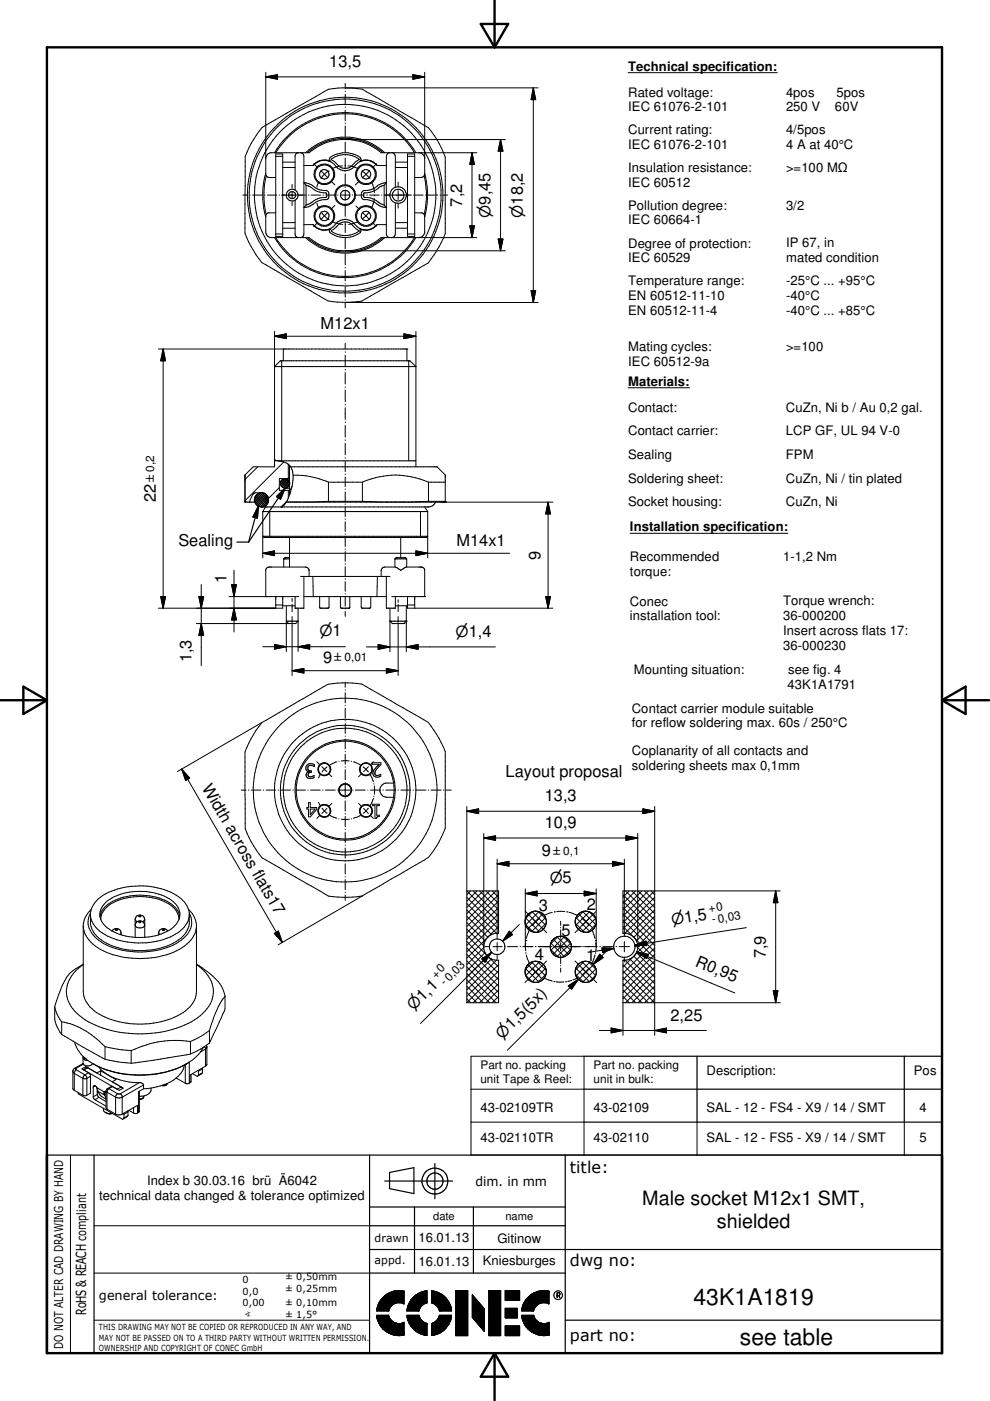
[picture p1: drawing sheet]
<svg xmlns="http://www.w3.org/2000/svg" width="210mm" height="297mm" viewBox="0 0 210 297" stroke-linecap="round" stroke-linejoin="round" font-family="sans-serif">
<defs><g id="words">
<g font-size="4.9">
<text x="147" y="276.6">43K1A1819</text>
<text x="156.9" y="285.1">see table</text>
</g>
<g font-size="4.2">
<text x="136.2" y="255.6">Male socket M12x1 SMT,</text>
<text x="152" y="260.3">shielded</text>
</g>
<g font-size="3.5">
<text x="69.8" y="14.3">13,5</text>
<text x="98" y="43.8" transform="rotate(-90 98 43.8)">7,2</text>
<text x="68" y="69.7">M12x1</text>
<text x="33" y="106.5" transform="rotate(-90 33 106.5)">22</text>
<text x="37.8" y="115.9">Sealing</text>
<text x="96.8" y="115.7">M14x1</text>
<text x="114.6" y="118.7" transform="rotate(-90 114.6 118.7)">9</text>
<text x="48" y="123.7" transform="rotate(-90 48 123.7)">1</text>
<text x="40.6" y="140.4" transform="rotate(-90 40.6 140.4)">1,3</text>
<text x="68.5" y="140.6">9</text>
<text x="42.8" y="167" transform="rotate(60 42.8 167)">Width across flats17</text>
<text x="107.2" y="164.7">Layout proposal</text>
<text x="115.5" y="169.9">13,3</text>
<text x="115.5" y="175.6">10,9</text>
<text x="114.9" y="181.5">9</text>
<text x="114.2" y="193.3">3</text>
<text x="124.4" y="192.9">2</text>
<text x="113.4" y="203.6">4</text>
<text x="119" y="198.4">5</text>
<text x="124.2" y="203.8">1</text>
<text x="162.3" y="203.2" transform="rotate(-90 162.3 203.2)">7,9</text>
<text x="147.3" y="204.7" transform="rotate(23 147.3 204.7)">R0,95</text>
<text x="142.2" y="216.4">2,25</text>
</g>
<g font-size="3.4">
<text x="120.8" y="248.7">title:</text>
<text x="120.8" y="268.4">dwg no:</text>
<text x="120.8" y="284.3">part no:</text>
</g>
<g font-size="3.3">
<text x="67.7" y="134.9">⌀1</text>
<text x="96.6" y="135">⌀1,4</text>
<text x="142.5" y="196.2" transform="rotate(-9 142.5 196.2)">⌀1,5</text>
<text x="87.7" y="214.4" transform="rotate(-45 87.7 214.4)">⌀1,1</text>
<text x="106.5" y="220.5" transform="rotate(-45 106.5 220.5)">⌀1,5(5x)</text>
</g>
<g font-size="3.2">
<text x="104" y="46.2" transform="rotate(-90 104 46.2)">⌀9,45</text>
<text x="110.9" y="46.2" transform="rotate(-90 110.9 46.2)">⌀18,2</text>
<text x="116.5" y="187.2">⌀5</text>
</g>
<text font-size="2.9" x="18.3" y="278.8" transform="rotate(-90 18.3 278.8)">RoHS &amp; REACH compliant</text>
<g font-size="2.8">
<text x="133.2" y="15">Technical specification:</text>
<text x="133.2" y="20.5">Rated voltage:</text>
<text x="133.2" y="23.6">IEC 61076-2-101</text>
<text x="166.7" y="20.5">4pos</text>
<text x="166.7" y="23.6">250 V</text>
<text x="177" y="23.6">60V</text>
<text x="177.3" y="20.5">5pos</text>
<text x="133.2" y="28.5">Current rating:</text>
<text x="166.7" y="28.5">4/5pos</text>
<text x="133.2" y="31.7">IEC 61076-2-101</text>
<text x="166.7" y="31.7">4 A at 40°C</text>
<text x="133.2" y="36.5">Insulation resistance:</text>
<text x="133.2" y="39.6">IEC 60512</text>
<text x="166.7" y="36.5">&gt;=100 MΩ</text>
<text x="133.2" y="44.5">Pollution degree:</text>
<text x="133.2" y="47.6">IEC 60664-1</text>
<text x="166.7" y="44.5">3/2</text>
<text x="133.2" y="52.5">Degree of protection:</text>
<text x="166.7" y="52.5">IP 67, in</text>
<text x="133.2" y="55.6">IEC 60529</text>
<text x="166.7" y="55.6">mated condition</text>
<text x="133.2" y="60.5">Temperature range:</text>
<text x="133.2" y="63.6">EN 60512-11-10</text>
<text x="166.7" y="60.5">-25°C ... +95°C</text>
<text x="166.7" y="63.6">-40°C</text>
<text x="133.2" y="66.8">EN 60512-11-4</text>
<text x="166.7" y="66.8">-40°C ... +85°C</text>
<text x="133.2" y="74.5">Mating cycles:</text>
<text x="133.2" y="77.6">IEC 60512-9a</text>
<text x="166.7" y="74.5">&gt;=100</text>
<text x="133.2" y="81.8">Materials:</text>
<text x="133.2" y="87.3">Contact:</text>
<text x="166.6" y="87.3">CuZn, Ni b / Au 0,2 gal.</text>
<text x="133.2" y="92.3">Contact carrier:</text>
<text x="166.6" y="92.3">LCP GF, UL 94 V-0</text>
<text x="133.2" y="97.3">Sealing</text>
<text x="166.6" y="97.3">FPM</text>
<text x="133.2" y="102.3">Soldering sheet:</text>
<text x="133.2" y="107.3">Socket housing:</text>
<text x="166.6" y="107.3">CuZn, Ni</text>
<text x="166.6" y="102.3">CuZn, Ni / tin plated</text>
<text x="133.6" y="112.6">Installation specification:</text>
<text x="133.6" y="118.9">Recommended</text>
<text x="166" y="118.9">1-1,2 Nm</text>
<text x="133.6" y="122.1">torque:</text>
<text x="133.6" y="128.4">Conec</text>
<text x="133.6" y="131.5">installation tool:</text>
<text x="166" y="128.4">Torque wrench:</text>
<text x="166" y="131.5">36-000200</text>
<text x="166" y="134.6">Insert across flats 17:</text>
<text x="166" y="137.8">36-000230</text>
<text x="134.4" y="142.9">Mounting situation:</text>
<text x="167.1" y="142.9">see fig. 4</text>
<text x="167" y="146.1">43K1A1791</text>
<text x="133.9" y="151.1">Contact carrier module suitable</text>
<text x="133.9" y="154.2">for reflow soldering max. 60s / 250°C</text>
<text x="134" y="160">Coplanarity of all contacts and</text>
<text x="134" y="163.2">soldering sheets max 0,1mm</text>
<text x="149.8" y="228">Description:</text>
<text x="193.8" y="228">Pos</text>
<text x="101.9" y="235.8">43-02109TR</text>
<text x="125.9" y="235.8">43-02109</text>
<text x="149.8" y="235.8">SAL - 12 - FS4 - X9 / 14 / SMT</text>
<text x="194.9" y="235.8">4</text>
<text x="101.9" y="242.1">43-02110TR</text>
<text x="125.9" y="242.1">43-02110</text>
<text x="149.8" y="242.1">SAL - 12 - FS5 - X9 / 14 / SMT</text>
<text x="194.9" y="242.1">5</text>
<text x="31.2" y="251.3">Index b 30.03.16 brü Ä6042</text>
<text x="21" y="254.5">technical data changed &amp; tolerance optimized</text>
<text x="88.7" y="263.4">16.01.13</text>
<text x="105.5" y="263.4">Gitinow</text>
<text x="88.7" y="268.4">16.01.13</text>
<text x="102.4" y="268.1">Kniesburges</text>
</g>
<g font-size="2.7">
<text x="100.8" y="251.5">dim. in mm</text>
<text x="21" y="275.7">general tolerance:</text>
</g>
<text font-size="2.6" x="13.4" y="286" transform="rotate(-90 13.4 286)">DO NOT ALTER CAD DRAWING BY HAND</text>
<g font-size="2.5">
<text x="150.4" y="193.4" transform="rotate(-9 150.4 193.4)">+0</text>
<text x="151.1" y="195.7" transform="rotate(-9 151.1 195.7)">- 0,03</text>
<text x="92.4" y="207.5" transform="rotate(-45 92.4 207.5)">+0</text>
<text x="94.3" y="209" transform="rotate(-45 94.3 209)">- 0,03</text>
<text x="101.9" y="226.7">Part no. packing</text>
<text x="125.9" y="226.7">Part no. packing</text>
<text x="101.9" y="229.6">unit Tape &amp; Reel:</text>
<text x="125.9" y="229.6">unit in bulk:</text>
</g>
<g font-size="2.4">
<text x="32.7" y="102.2" transform="rotate(-90 32.7 102.2)">±0,2</text>
<text x="70.9" y="140.3">±0,01</text>
<text x="117.3" y="181.2">±0,1</text>
<text x="91.9" y="258.6">date</text>
<text x="107.1" y="258.6">name</text>
</g>
<g font-size="2.3">
<text x="79.4" y="263.3">drawn</text>
<text x="79.4" y="268.1">appd.</text>
</g>
<text font-size="2.1" x="51.7" y="279.3">∢</text>
<g font-size="2">
<text x="51.4" y="272">0</text>
<text x="51.4" y="274.5">0,0</text>
<text x="60.5" y="271.5">± 0,50mm</text>
<text x="60.5" y="274">± 0,25mm</text>
<text x="51.4" y="277">0,00</text>
<text x="60.5" y="276.9">± 0,10mm</text>
<text x="60.5" y="279.5">± 1,5°</text>
</g>
<g font-size="1.8">
<text x="21" y="282.1">THIS DRAWING MAY NOT BE COPIED OR REPRODUCED IN ANY WAY, AND</text>
<text x="21" y="284.2">MAY NOT BE PASSED ON TO A THIRD PARTY WITHOUT WRITTEN PERMISSION.</text>
<text x="21" y="286.4">OWNERSHIP AND COPYRIGHT OF CONEC GmbH</text>
</g>
<text font-size="1.7" x="117.9" y="275.2">R</text>
</g></defs>
<g fill="none" stroke="#000" stroke-width=".21">
<path d="M56.3 16.3l2.5-.5v1zM56.3 15.3l.1 22M56.3 16.3h33.7M73.2 17.7v1.1M73.2 19.3v.1M73.2 20v2.1M73.3 18.6h40.8M87.5 15.8l2.5 .5-2.5 .5zM90 15.3v21.8l-.5 .5h-1.6M113.1 18.6l.5 2.5h-1zM113.1 18.6v45.5M133.2 15.4h31.6"/>
<path d="M55.6 27l12.2-7a5.2 5.2 0 0 1 3.9-1.3h3.1l2 .2 12.2 7.1a5.2 5.2 0 0 1 3.1 2.7l1 1.8 1.3 2.8v16.2l-1.3 2.8-2.3 3.5-14.1 8-4.1 .3a7.6 7.6 0 0 1-4.9-1.4l-12.2-7-2.3-3.5-1.3-2.8 .1-16.2 1.3-2.8zM56.3 36.7a16.6 16.6 0 0 0 0 9.3M56.4 37.3a18.1 18.1 0 0 0 0 8.2M56.4 37.3l.7 .3h1.4M58.2 32.4a17.4 17.4 0 0 1 30 0M58.5 32.6h1.4v17.5h-1.4zM58.5 33.1h1.4M58.5 32.4a17.2 17.2 0 0 1 29.4 0M59.9 34.4h2.7M59.9 35.5h2.7M61.9 39.1v.8M63.1 32.4l-.5 .5v7.4"/>
<path d="M63.9 32.4l.4 .4 .1 .3v16.7a.67 .67 0 0 1-.7 .6M64.4 35.1h2a2.98 2.98 0 0 1 4.7 .1 2.65 2.65 0 0 0 4.4-.4 2.98 2.98 0 0 1 4.4 .3h2M64.8 32.4a12.3 12.3 0 0 1 16.8 0M64.9 39.3l-.5-.6a4.8 4.8 0 0 1 2.9 1.3l1.2 .4h.7l.5 .4a1.58 1.58 0 0 1-.1 1.4l-.3 .1a5.2 5.2 0 0 0-3.5 1.3l-1.4 .4 .5-.5M64.9 39.3l.6 .2a6.2 6.2 0 0 0 3.6 1.4l.2 .1v.7l-.2 .2a5.9 5.9 0 0 0-3.5 1.3l-.7 .3M64.9 39.3v4.2M65.2 32.4a12.1 12.1 0 0 1 16 0M66.3 35.1a3.1 3.1 0 0 1 3.8-.9l-.3-.2v-.3a4.6 4.6 0 0 1 5-1.1l.6 .2a1.33 1.33 0 0 1 1.1 1l-.2 .4a3.2 3.2 0 0 1 3.7 .9M66.5 34.7l.8 .7M67.6 38.7h.1M67.6 38.7l-.4 1M68 36.2l1.5 1.5"/>
<path d="M68.1 37.8h.1M69.6 36.3h.1M69.6 36.3l-1.5 1.5M70.3 33.7a4.9 4.9 0 0 1 5.9 .1l-1.1 .8a2.27 2.27 0 0 1-3.9 0l-.9-.7zM70.3 38.5l.7 .7M72.6 35.2l-1.1 .1-1 .4M73.2 35.1h.1M73.2 22.7v.1M73.2 23.4v2.2M73.2 26.1v.1M73.2 26.7v2.3M73.2 29.5v.1"/>
<path d="M73.2 30.1v2.2M73.2 32.9h.1M73.2 33.5v2.2M73.2 36.2v.1M73.2 36.9v2.2M73.2 39.6v.2M73.8 35.2l1.1 .1 1 .4M74 29.6a11.7 11.7 0 0 1 6.8 2.8h20.3M76.1 38.5l-.7 .7M76.8 36.3h.1M76.8 36.3l.4 .3 1.1 1.2M78.3 37.8h.1"/>
<path d="M78.4 36.2l-1.6 1.5M78.8 38.7h.1M78.8 38.7l.2 .5 .4 1.6M79.8 34.7l-.7 .7M81.4 39.3l.5-.6a5.2 5.2 0 0 0-2.8 1.3l-1.2 .4h-.7l-.4 .2-.2 .3v.9l.4 .5a5.2 5.2 0 0 1 3.6 1.3l1.3 .4-.5-.5M81.4 39.3l-.5 .2a6.2 6.2 0 0 1-3.1 1.4l-.7 .1v.7l.2 .2a5.2 5.2 0 0 1 3.5 1.3l.6 .3M81.4 39.3v4.2M82.5 32.4l-.4 .2-.2 .5v16.5a.73 .73 0 0 0 .8 .8M83.2 32.4l.4 .2 .2 .5v6.7M83.8 34.4h2.6M83.8 35.5h2.6M84.4 38.6v.9"/>
<path d="M86.4 32.6h1.5v17.5h-1.5zM86.4 33.1h1.5M89 32.4l.5 .2 .5 .8M89.9 37.3a16.6 16.6 0 0 1 0 8.2M90 36.7a17.2 17.2 0 0 1 0 9.3M100.1 32.4l.5 2.5h-1zM100.1 32.4v18M106.1 29.6l.5 2.4h-1zM106.1 29.6v23.6M107.1 29.6h-34.8a11.7 11.7 0 0 0-6.8 2.8h-8.2l-.6 .4-.4 .6M51.5 41.4h1M53 41.4h.1"/>
<path d="M53.6 41.4h2M56 41.4h.2M56.7 41.4h2M58.2 50.4a17.5 17.5 0 0 0 30 0M58.5 49.6h1.4M58.5 50.4a17.3 17.3 0 0 0 29.4 0M58.5 45.1h-1.6l-.6 .6v3.7l.6 .8 .7 .2h7.9a11.8 11.8 0 0 0 15.3 0h20.3M59.2 41.4h.1M59.7 41.4h3M59.9 48.4h2.7M59.9 47.2h2.7M61.9 40.6v1.5"/>
<path d="M61.9 42.8v.8M62.5 40.3a1.24 1.24 0 0 0-1.8 1.1 1.24 1.24 0 0 0 1.8 1.1M62.5 40.3a1.23 1.23 0 0 1 .7 1.1 1.23 1.23 0 0 1-.7 1.1M62.6 42.5v7.3l.3 .5 .4 .1M62.9 41.4h2M64.4 47.6h2a2.92 2.92 0 0 0 4.7-.1 2.65 2.65 0 0 1 4.4 .4 2.9 2.9 0 0 0 4.4-.3h2M64.8 50.4a12.3 12.3 0 0 0 16.8 0M65.2 50.4a12.1 12.1 0 0 0 16 0M65.4 41.4h.1M66 41.4h2M66.3 47.6a3.1 3.1 0 0 0 3.8 .9l-.3 .4a3.2 3.2 0 0 0 2.8 1.4 5.2 5.2 0 0 0 3.9-1v-.4l-.2-.4a3 3 0 0 0 3.7-.9M67.2 43.1l.4 1"/>
<path d="M67.3 47.3l-.8 .7M67.6 44.1h.1M68.1 45l1.5 1.5M68.5 41.4h.1M69.1 41.4h2M69.5 45l-1.5 1.5M69.6 46.5h.1M70.2 48.9l1-.7a2.14 2.14 0 0 1 3.6-.3l1.4 1a4.8 4.8 0 0 1-6 0zM70.5 47l.5 .2 1.6 .4M71 43.6l-.7 .7M71.6 41.4h.1M72.2 41.4h2"/>
<path d="M73.2 40.3v2.2M73.2 43.1h.1M73.2 43.7v2.2M73.2 46.4v.1M73.2 47.1v2.2M73.2 49.9v.1M73.2 50.5v2.2M73.2 53.3v.1M73.2 53.9v2.2M73.2 56.7v.1M73.2 57.4v2.2M73.2 47.6h.1"/>
<path d="M73.3 53.2h33.8M74.7 41.4h.1M75.3 41.4h2M75.5 43.7l.7 .7M76 46.9l-2.1 .7M76.9 45.1l.7 .7M77.6 45.8l.7 .7M77.6 45.8l-.8 .6M77.8 41.4h.1M78.2 45l-.6 .8M78.4 41.4h2M79 47.2l.7 .7"/>
<path d="M79.4 42.1l-.7 2.1M79.4 41.4v.1M80.9 41.4h.1M81.5 41.4h5.7M83.8 43v6.6l-.2 .6-.5 .2M83.8 48.4h2.6M83.8 47.2h2.6M84.4 40.4v1.9M84.4 43.2v.9M86.4 49.6h1.5M87.7 41.4h2M87.9 45.1h1.6l.5 .6v3.9a1.23 1.23 0 0 1-1.2 .8"/>
<path d="M90.2 41.4h.1M90.8 41.4h2M93.3 41.4h.1M93.9 41.4h1M99.6 47.9h1l-.5 2.5zM105.6 50.7h1l-.5 2.5zM33.6 74h52.7M34.6 74l.5 2.5h-1zM34.6 74v54.9M58.2 71.3l2.5-.5v1zM58.2 77.7h.1M58.2 70.3v28.7h-4.5l-1.8 1.7v5.7"/>
<path d="M58.2 71.3h30M59.4 76.5h27.5l1.3 1.2h-30zM59.7 76.5v21.2M60.1 74v2.5M73.2 60.1v.1M73.2 60.7v2.3M73.2 63.5v.1M73.2 64.2v1.1M73.2 72.8v1.2M73.2 74.6v.1M73.2 75.3v2.4M73.2 78.3v.1"/>
<path d="M73.2 79v2.4M73.3 64.1h40.8M85.6 70.8l2.6 .5-2.6 .5zM86.3 74h.1M86.3 74v2.5M86.7 76.5v21.2M88.2 70.3v28.7M112.6 61.6h1l-.5 2.5zM54.7 99l-2.8 2.6M58.2 97.6h.1M58.2 97.6l1.8 .3 1.1 .5M58.2 97.7h.3"/>
<path d="M58.8 97.7h29.4M60.2 98l-8.3 8.2M61.1 98.4v3.1M61.1 98.4l.5 .6M61.4 98.7v6.2M61.6 99h31.1l1.7 1.7v5.7M61.6 99l.5 .9v.9M73.2 82v.1M73.2 82.7v2.4M73.2 85.7v.2M73.2 86.4v2.5M73.2 89.5v.1"/>
<path d="M73.2 90.2v2.5M73.2 93.3v.1M73.2 94v2.4M73.2 97v.2M73.2 97.7v2.3M133.2 82.2h13M51.9 106.3h.1M51.9 106.4h.1M51.9 106.4l2.1 .1M53.9 106.1l1.4 1.4M54 105.7l1.8 1.7M54.1 105.3l2 2"/>
<path d="M54.1 106.7l.2 .2M54.2 106.8l.5 .4M54.3 105.1l2 2.1M54.5 104.8l2.1 2.1M54.7 104.6l-.5 .6a1.48 1.48 0 0 0-.1 1.5M54.8 104.6l2 2.1M54.9 104.6l-.8 .8M55.1 104.5l1.8 1.8M55.3 104.5l-.6 .1M55.4 104.5l-1.5 1.5M55.5 107.5h.1M55.5 104.5l1.4 1.5"/>
<path d="M55.6 104.5l.4 .1M55.7 117.3l2.5-.5v1zM55.7 108.5h.1M55.7 113.7h.1M55.7 108.5v9.8M55.7 108.5h35M55.7 113.7h35l-.3 .3h-34.4M55.7 113.7l.3 .3M55.7 117.3h52.3M55.8 104.5h-1.6l-.4 .1-1 1.9M55.8 104.5l.6 .3M55.8 104.5l-1.8 1.8"/>
<path d="M56 114h.1M56 104.6h.2M56 104.6l.8 .8M56.1 104.6l-2 2.1M56.2 104.7l.2 .4v2.1l-.7 1.3M56.4 104.8a1.5 1.5 0 0 1 .5 1.5 1.5 1.5 0 0 1-1.1 1.1M56.4 104.8l-2.1 2.1M56.6 105.1l-2.1 2.1M56.7 106.8l-.4 .4M56.8 105.3l-2 2M56.9 106.1l-1.3 1.4 .2-.1M57.2 108.5v5.2"/>
<path d="M59.2 103.4l-4 4M59.5 102.7l.2 .5 .8 .3M59.5 102.2l.7-.7 1.2 1.3M59.5 102.6l.8 .9M59.5 102.2l1.2 1.2M59.6 101.9l-.1 .8M59.6 107.5h.1M59.6 101.9l1.4 1.4M59.9 101.7l1.4 1.4M60.2 118.5h.1M60.2 118.5v1.7M60.2 118.5h1.2"/>
<path d="M60.4 118.2h.1M60.4 118.2h1M60.4 118.2l-.2 .3M60.5 103.5h.9M60.6 101.5l.8 .9M60.7 101.5l-.6 .1-.5 .3M60.7 101.5l.5 .3 .1 .3M60.7 101.5l-1.2 1.2M60.7 106.3l-1.1 1.2M61 101.6l-1.4 1.4M61.1 101.5h.1M61.1 104v1.6"/>
<path d="M61.1 105.6l-.4 .8 8.9-.1M61.2 101.9l-1.4 1.4M61.3 102.1a.97 .97 0 0 1-.8 1.4M61.3 102.1l-1.2 1.3M61.4 101.5h-2.2v2.5h2.2M61.4 114v6.2M61.4 102.5l-.9 1M61.9 103.2l-.5 .9M62.1 100.8l-.1 1.9-.4 1.9-.5 1M62.1 100.8a17.7 17.7 0 0 1 7.5 1.4M69.6 102.2h7.2M69.6 102.2v4.1"/>
<path d="M69.6 106.3h7.2M73.2 100.5v.1M73.2 101.1v2.1M73.2 103.7v.1M73.2 104.3v2M73.2 106.8v.1M73.2 107.4v2.1M73.2 110v.1M73.2 110.6v2.1M73.2 113.2v.1M73.2 113.8v2.1M73.2 116.4v.1"/>
<path d="M73.2 117v2M73.2 119.5v.1M76.8 102.2a16.9 16.9 0 0 1 14 0M76.8 102.2v4.1M76.8 106.3l3.6 .1 10.4-.1M83.7 118.5h.1M83.7 118.5v1.7M83.7 118.5h2.5M84 118.2h.1M84 118.2h2l.2 .3M84 118.2l-.3 .3M85 114v4.2"/>
<path d="M86.2 118.5v1.7M88.2 116.8l2.5 .5-2.5 .5zM89.2 108.5v5.2M90 107.5l.7 1M90.7 108.5v9.8M90.8 102.2h3.6M90.8 102.2v4.1M90.8 106.3h3.6M92.3 106.5l-.6 .8-.8 .2h-35.6l-.6-.2-.4-.4M93.9 106.5h.1M94.4 106.3h.1M94.4 106.4h.1"/>
<path d="M94.4 106.4l-.5 .1M116.2 106.5l.5 2.5h-1zM116.2 106.5v22.4M117.2 106.5h-56.5l-.3 .4-.7 .6M133.6 113.1h33.4M34.1 126.5h1l-.5 2.4zM41.7 132.2h21l.5-.5h-2.5l.5 .5M42.2 126.5h1l-.5 2.4zM42.7 132.2l.5 2.5h-1zM42.7 124v17.1M48.6 126.5h14.7M49.1 124h1l-.5 2.5z"/>
<path d="M49.6 128.9l.5 2.5h-1zM49.6 120.9v13.1M55.7 137.1h17.5M56.3 126.5h.1M58.2 136.7l2.5 .4-2.5 .5zM58.5 126.5h.1M58.5 126.5v2.4M58.5 128.3h1.4M59.9 126.5h.1M59.9 126.5v2.4h-26.3M59.9 128.4h2.7M60.7 128.4v9.7"/>
<path d="M61.9 126.9v.6M61.9 128.1v1.6M61.9 130.7v1.4M61.9 132.4v10.8M62.6 128.9h.1M62.6 126.5v2.4M63.2 137.1l2.5-.4v.9zM63.2 128.9v9.2M63.7 122.2h19M64.4 122.2v6.7h-1.8M64.4 126.5h17.5M65.5 122.2v-1.4l-.3-.4-.3-.2h-7.8a.68 .68 0 0 0-.8 .6v5.7"/>
<path d="M66.3 122.2l.1 4.3M67.8 126.5v2.3l.1 .1h1.8l.1-2.4M68 128.9h.1M72.2 126.5v2.2l.1 .2h1.8l.1-2.4M73.2 120.1v2.1M73.2 122.7v.1M73.2 123.3v2M73.2 125.9h.1M73.2 126.5v2M73.2 129v.1M73.2 129.6v1.1M73.9 128.9h.1"/>
<path d="M76.6 126.5v2.2l.2 .2h1.7l.1-2.4M77.7 137.2h27.3M80 122.2l-.1 4.3M80.2 136.7l2.5 .5-2.5 .5zM81.9 122.2v6.7h1.9v-2.4M82.7 131.7h.1M82.7 128.9v9.3M82.7 131.7h3.4M82.7 131.7l.5 .5M83.1 126.5h6.9M83.2 132.2h.1M83.2 132.2h2.4"/>
<path d="M83.8 128.4h2.6M84.4 127.2v.5M84.4 128.2v1.5M84.4 130.7v1.2M84.4 132v11.2M85.6 132.2h.1M86.1 137.2l2.5-.5v1zM86.1 131.7h.1M86.1 128.4v9.8M86.1 131.7l-.5 .5M86.4 126.5h.1M86.4 126.5v2.4h30.8"/>
<path d="M86.4 128.3h1.5M87.9 126.5h.1M87.9 126.5v2.4M89.3 120.2h.1M89.3 120.2l.4 .1 .3 .5v5.7M89.3 120.2h-3.2l-1.1 .7-1.2-.7h-2.3l-.6 .4-.1 1.6M90 126.5h.1M115.7 126.5h1l-.5 2.4zM55.5 153.2l-2.3 3.4-1.3 2.8 .1 16.3 1.3 2.8 2.3 3.4 14 8.1 4.1 .2 3.1-.3M55.5 153.2l14.1-8.1 2-.3h3.1l2 .2 12.2 7.1 1.9 1.1 1.2 1.6a20.4 20.4 0 0 1 2.4 4.5v16.3l-1.8 3.7-1.8 2.5-14 8.1M55.5 153.2l-17.9 10.4M61.9 142.2l2.5-.5v1z"/>
<path d="M61.9 142.2h22.5M73.2 144.7v1M73.2 146.3h.1M73.2 146.9v2.1M73.2 149.5v.1M73.2 150.2v2.1M73.2 152.8v.1M73.2 153.4v2.1M73.2 156v.1M73.2 156.7v2.1M73.2 159.3v.1M73.2 159.9v2.2"/>
<path d="M81.9 141.7l2.5 .5-2.5 .5zM38.5 163.1l1.7 1.9-.8 .5zM38.5 163.1l21.4 36.7M51.1 167.5h1.1M52.7 167.5h.1M53.3 167.5h2M55.8 167.5h.1M56.4 167.5h2.1M59 167.5h.1M59.6 167.5h2M62.1 167.5h.1M62.7 167.5h2.1"/>
<path d="M65.1 162.2l.5-.3 1.1 .2v.4l-1-.2-.4 .3v.6l.7 .2v.3a.53 .53 0 0 0-.7 .7 .53 .53 0 0 0 1 .2l.3-.2v.4a1.01 1.01 0 0 1-1.1 .3 1.01 1.01 0 0 1-.6-.9l.3-.4 .3-.2a.81 .81 0 0 1-.7-.6 .81 .81 0 0 1 .3-.8zM65.3 167.5h.1M65.4 170.2h.4v1h1.3v.4l-1.3 1.6h-.4v-1.7h-.3v-.3h.3zM65.5 163.6h.1M65.8 171.5h1l-1 1.2zM65.9 167.5h2M67.2 161.5l.5 .6M67.5 170.1l.3 .6M67.7 173l-.5 .5M67.8 164.3l-.3 .6M68.2 162.6l1.1 1M68.3 171.4l.5 .6"/>
<path d="M68.4 167.5h.1M68.8 172l-.6 .5M68.8 172l.5 .4M69 167.5h2.1M69.3 171.4l-.5 .6M69.3 162.6l-1 1.1M69.8 164.2l.6 .5M69.9 172.8l1.5 .7M70.4 170.3l-.6 .6M71.4 161.5l-1.5 .7M71.6 167.5h.1M71.8 161.4h.1"/>
<path d="M71.8 173.6h.1M72.1 167.5h2.2M72.3 161.3h1.7M72.3 173.7h1.7M73.2 162.6v.1M73.2 163.2v2.1M73.2 165.9h.1M73.2 166.5v2.1M73.2 169.2h.1M73.2 169.8v2.2M73.2 172.5v.1M73.2 173.1v2.2"/>
<path d="M73.2 175.8v.1M73.2 176.4v2.2M73.2 179.2h.1M73.2 179.8v2.1M74.5 161.4h.1M74.5 173.6h.1M74.8 167.5h.1M74.9 161.5l1.5 .7M75.4 167.5h2M76 170.3l.5 .6M76.4 172.8l-1.5 .7M76.5 164.2l-.5 .5"/>
<path d="M77 162.6l.6 .5M77.1 171.4l.5 .6M77.6 172l.5 .5M77.6 163.1l-.5 .5M77.6 163.1l.5 .6M77.6 172l-.6 .4M78 167.5h.1M78.1 162.6l-.5 .5M78.1 171.4l-.5 .6M78.5 164.3l.7 1.4M78.6 167.5h2M78.7 173l.5 .5"/>
<path d="M78.9 161.7h1.9v.4a2.51 2.51 0 0 0-1.3 1.9 .7 .7 0 0 0 1.2 .2v.4a1 1 0 0 1-1.4-.1 1 1 0 0 1 .1-1.4l1-1h-1.5zM79 170.5h1.4v.3h-.5v2h.5v.3h-.3l-.3 .4h-.3v-2.7h-.5zM79.2 161.5l-.5 .6M79.2 169.3l-.7 1.4M79.2 166.2h.1M79.3 168.8l-.1 .1M79.4 166.7v1.7M81.2 167.5h.1M81.8 167.5h2.1M83.4 166h-1.7a1.52 1.52 0 0 0-1.2 1.7 1.52 1.52 0 0 0 1.5 1.3h1.4M84.4 167.5h.1M85 167.5h2.1"/>
<path d="M87.6 167.5h.1M88.2 167.5h2.1M90.8 167.5h.1M91.4 167.5h2.1M94 167.5h.1M94.6 167.5h1.1M99 172l2.5-.5v1zM99 171v41.6M99 172h39.8M102.6 177.7l2.5-.5v1zM102.6 176.7v24.3l.3 1.1 .5 .7M102.6 177.7h32.6"/>
<path d="M132.7 177.2l2.5 .5-2.5 .5zM135.2 176.7v22.6M136.3 171.5l2.5 .5-2.5 .5zM138.8 171v48.5M17.7 196.5a6.4 6.4 0 0 0 3.6 4.8 18.9 18.9 0 0 0 16.7 0 6.4 6.4 0 0 0 3.7-4.8M19.2 194.1a6.1 6.1 0 0 0 4.3 4.7 16.2 16.2 0 0 0 14.3-1.1l1.2-1.1a4.4 4.4 0 0 0 1.1-2.2M19.2 193.6a4.1 4.1 0 0 0 1.2 5.4 15.1 15.1 0 0 0 10.5 2.8 11.8 11.8 0 0 0 9.1-4.1 3.8 3.8 0 0 0 .1-4.1M19.3 192.8l-1.3 1.8-.3 1.4v14.2a6.6 6.6 0 0 0 4.6 5.4 18.7 18.7 0 0 0 16.6-.9 5.6 5.6 0 0 0 2.8-4.5l-.1-14.6a5 5 0 0 0-1.6-2.8M20.8 190.6a15.5 15.5 0 0 1 14-2 7.2 7.2 0 0 1 5.2 4.4l.1 3a6.6 6.6 0 0 1-4.5 4.5 17 17 0 0 1-13.6-.9 5.6 5.6 0 0 1-2.8-3.6v-2.4l.2-.9 .4-.9zM21.2 194.3a5 5 0 0 1 3.8-3.7 13.1 13.1 0 0 1 11.4 1.1l1.3 1.4 .4 1.2M21.4 194.9a4.7 4.7 0 0 1 3.7-4 12.9 12.9 0 0 1 11.1 1l.4 .4a3.6 3.6 0 0 1 1.4 2.6M23.7 197.4l.1-.1a1.02 1.02 0 0 1 1.3-.3 1.02 1.02 0 0 1 .6 1.2"/>
<path d="M24.5 197.1l.2-.1 .1 .1-.2 .2zM24.8 197.1h.1M25.7 197.9l-.2 .2M28.7 196a.98 .98 0 0 1 1.1-.8 .98 .98 0 0 1 .8 1.2 1.24 1.24 0 0 1-1.9-.1v-.1M28.7 194.9l.4 .5M29.5 195.5l.2-.1 .1 .2zM29.5 194.2h.3v.1l-.3 .1zM30.7 194.9a1.04 1.04 0 0 0-1-.9 1.04 1.04 0 0 0-1 .8v4M30.7 194.9v3.9M30.7 194.9l-.5 .5M33.7 197.9l.1 .2M35.6 197.4a1.04 1.04 0 0 0-1.1-.5 1.04 1.04 0 0 0-.8 .8v.5"/>
<path d="M38.1 194.3a3.9 3.9 0 0 0-2.7-4 12.9 12.9 0 0 0-12.6 .7 3.4 3.4 0 0 0 .4 6 10.3 10.3 0 0 0 5.5 1.8M38.1 194.3a5.2 5.2 0 0 1-3.9 3.7 13.2 13.2 0 0 1-5.5 .8M58.2 197.9l.8-.5 .9 2.4zM73.2 182.5v.1M73.2 183.1v2.2M73.2 185.8v.1M73.2 186.5v2.1M73.2 189.2v.1M73.2 189.8v1.1M76.8 189.9l-17.8 10.4M99 198.3l6.7 6.7M99 192.9l5.2 5.3"/>
<path d="M99 199.6l6.7 6.8M99 197l3.6 3.6M99 195.6l3.9 3.9M99 194.3l4.5 4.5M99 191.6l6.3 6.3M99 190.2l6.7 6.8M99.8 188.9l-.8 .8M100.3 188.9l5.4 5.4M101.1 188.9l-2.1 2.2M101.7 188.9l4 4M102.4 188.9l-3.4 3.5M103 188.9l2.7 2.7"/>
<path d="M103.8 188.9l-4.8 4.8M104.4 188.9l1.3 1.3M105.2 188.9l-6.2 6.2M105.4 183.1l2.5-.5v1zM105.4 182.2v16.8M105.4 199.9v1.7M105.4 183.1h27M105.7 195.6l-6.7-6.7h6.7v9a2.78 2.78 0 0 0-3.1 2.6M105.7 197.8l-.1 .1M105.7 196.4l-6.7 6.8M105.7 195.1l-6.7 6.7M105.7 193.7l-6.7 6.7"/>
<path d="M105.7 192.4l-6.7 6.7M105.7 191.1l-6.7 6.7M105.7 189.7l-6.7 6.7M108 197.4l.7 .8-2.1 1.4zM110.1 196l-3.5 3.6M111.3 193.1l4.6 4.6M111.4 189.4l2.5-.5v1zM111.4 196l1.7 1.6M111.4 188.5v4.6M111.4 193.4v7.4M111.4 189.4h15M111.5 194.7l1.4-1.4 2.8 2.9"/>
<path d="M111.5 199.9v1.7M111.5 199.4h.1M111.5 194.7l2.8 2.8M112.3 197.1l-.7 1.9M112.8 194.6l1.5 1.6M114.1 193.3l1.7 1.6M114.3 193.3l-2.8 2.8M114.4 194.7l-1.5 1.6M115.1 193.8l-3.2 3.1M115.7 194.6l-3 2.9M115.8 195.7l-1.9 1.9M116.8 200l2.8 2.8"/>
<path d="M117.1 193.5l-1.8 .6M117.3 199.1l3.2 3.2M117.6 193.3h.1M118 193.3h1.8M118.1 198.6a2.28 2.28 0 0 1 2.3 .5 2.28 2.28 0 0 1 .6 2.4M118.1 198.6a2.37 2.37 0 0 0-1.4 1.6M118.1 198.6l2.9 2.9M118.4 198.5l-1.7 1.7M118.9 195.3v.9M118.9 196.6v.1M118.9 197.1v1.8M118.9 199.3v.1"/>
<path d="M118.9 199.9v1.7M119.4 198.5l1.7 1.7M119.6 198.6l-2.8 2.9M120.2 193.3h.1M120.5 199.1l-3.2 3.2M120.6 193.5l1.9 .6M121 200l-2.9 2.8M122 195.7l1.9 1.9M122.1 194.6l3 2.9M122.7 193.8l3.2 3.1M123.4 194.7l.8 .8M123.6 193.3l2.8 2.8"/>
<path d="M123.7 193.3l-1.7 1.6M123.9 188.9l2.5 .5-2.5 .5zM124.2 195.5l.7 .8M124.9 193.3l1.4 1.4-2.9 2.8M125 193.3l-2.9 2.9M125 194.6l-.8 .9M125.5 197.1l.7 1.9M126.3 199.4h.1M126.3 199.9v1.7M126.4 196l-1.7 1.6M126.4 188.5v4.6M126.4 193.4v7.4"/>
<path d="M126.5 193.1l-4.6 4.6M129.9 182.6l2.5 .5-2.5 .5zM132.1 197.8l.1 .1M132.1 196.4l6.7 6.8M132.1 195.1l6.7 6.7M132.1 193.7l6.7 6.7M132.1 192.4l6.7 6.7M132.1 191.1l6.7 6.7M132.1 189.7l6.7 6.7M132.4 182.2v16.3M132.4 199.6v2.2M132.6 188.9l6.2 6.2"/>
<path d="M133.4 188.9l-1.3 1.3M134 188.9l4.8 4.8M134.7 188.9l-2.6 2.7M135.3 188.9l3.5 3.5M136.1 188.9l-4 4M136.7 188.9l2.1 2.2M137.5 188.9l-5.4 5.4M138 188.9l.8 .8M138.8 188.9l-6.7 6.7M138.8 191.6l-6.3 6.3M138.8 199.6l-6.7 6.8M138.8 198.3l-6.7 6.7"/>
<path d="M138.8 197l-3.6 3.6M138.8 195.6l-3.9 3.9M138.8 194.3l-4.4 4.5M138.8 192.9l-5.3 5.3M138.8 190.2l-6.7 6.8M158.2 196.7l-23.6 3.7M164.5 188.9l.4 2.5h-.9zM164.5 188.9v23.7M165.4 188.9h-33.3v9a2.85 2.85 0 0 1 3.1 2.8 2.85 2.85 0 0 1-3.1 2.9v15.9M11.6 213.4a7.3 7.3 0 0 0 1.1 5.4l.4 .5M11.6 213.4l.5 1.7 1 1.6M13.1 219.3l9.2 5.3"/>
<path d="M13.1 216.7v2.6M13.1 216.7a17 17 0 0 1 9.2 5.2M17.7 204.4l-.9 .6a7.5 7.5 0 0 0-3.9 4.8l-1.3 3.6M17.7 204.5a7.3 7.3 0 0 0-3.6 6.2 8.2 8.2 0 0 0 4.7 6 24.3 24.3 0 0 0 22.4-.5 7.2 7.2 0 0 0 4-6.7 7.9 7.9 0 0 0-3.5-5M41.7 204.4a17.9 17.9 0 0 1 5.2 4.7l.8 2.1M44.4 218.5v2.6M44.4 218.5l-1.9 1.3-2.1 1M47.7 211.2a7.5 7.5 0 0 1-1.2 5.5l-2.1 4.4M47.7 211.2a20.2 20.2 0 0 0-3.3 7.3M99 211.8l.8 .8M99 210.4l2.1 2.2M99 209.1l3.4 3.5"/>
<path d="M99 207.7l4.8 4.9M99 206.4l6.2 6.2M99 205l6.7 6.8M99 203.7l6.7 6.7M99 202.4l6.7 6.7M99 201l6.7 6.7M102.2 203.3l2-1.4-1.4 2.1zM102.6 200.9l-3.6 3.6M102.8 200.7h.8M102.9 201.9l-3.9 4M103.5 202.7l-4.5 4.5M103.7 203.1l.8 .4 1.2 .1v9h-6.7"/>
<path d="M104.2 203.3l-5.2 5.2M104.2 201.9l-1.8 1.8M104.2 201.9l-15 15.1M104.5 200.7h2M105.3 203.5l-6.3 6.4M105.4 202.5v.9M105.6 203.6l.1 .1M105.7 205.9l-6.7 6.7M105.7 204.5l-6.7 6.7M105.7 211.2l-1.3 1.4M105.7 209.9l-2.7 2.7M105.7 208.5l-4 4.1"/>
<path d="M105.7 207.2l-5.4 5.4M107 200.7h.1M107.6 200.7h2.1M110.3 200.7h.1M110.9 200.7h2.1M111.5 205.4l2.8 2.8M111.5 202v.1M111.6 202.5l.7 1.8M111.9 204.5l3.2 3.2M112.1 207.6l-.8 .7M112.7 204l3 2.9M112.9 205.2l1.5 1.6"/>
<path d="M113.1 203.9l-1.7 1.6M113.5 200.7h.2M113.9 203.8l1.9 1.9M114.1 200.7h2.6M114.3 204l-2.8 2.8M115.3 207.3l1.8 .7M115.7 205.3l-2.8 2.9-1.4-1.4M115.8 206.5l-1.7 1.7M115.9 203.8l-3.9 3.8M116.7 201.3l1.7 1.6M116.7 200.2a2.25 2.25 0 0 0 1.6 2.7 2.25 2.25 0 0 0 2.7-1.4M116.8 200.7h.2"/>
<path d="M117.5 208.1h.1M117.5 200.7h2.5M117.9 208.2h1.6M118.9 202.1h.1M118.9 202.6v1.7M118.9 204.7v.1M118.9 205.3v.8M120 208.2h.1M120.1 200.7h.1M120.4 200.7h.1M120.5 209l2.1-1.4-1.4 2.1zM120.7 200.7h2.5"/>
<path d="M121.1 201.3l-1.7 1.6M121.2 207.9l-.8 .2M121.9 203.8l4.6 4.5M122 206.5l1.7 1.7M122.1 205.3l2.9 2.9M122.5 207.3l-1 .5M122.6 207.6l-1.7 1.8M122.6 207.6l-15 15.1M123.4 200.7h.1M123.4 204l2.9 2.8-1.4 1.4M123.7 200.7h.2M123.9 203.8l-1.9 1.9"/>
<path d="M124 200.7h2.6M124.7 203.9l1.7 1.6M124.9 205.2l-1.5 1.6M125.1 204l-3 2.9M125.9 204.5l-3.2 3.2M126.2 202.5l-.7 1.8M126.3 202v.1M126.4 205.4l-2.8 2.8M127.1 218.5h22.7M127.2 202.3l.7 .7-2.1 1.5zM127.2 200.7h.1M127.6 201l2.6 .1-2.4 .9z"/>
<path d="M127.8 200.7h2.2M129.3 200.9l-3.5 3.6M129.6 218l2.5 .5-2.5 .5zM130.2 201.1l-5 .7M130.6 200.7h.1M131.3 200.7h2.2M132.1 212.6h33.3M132.1 211.2l1.3 1.4M132.1 209.9l2.6 2.7M132.1 208.5l4 4.1M132.1 207.2l5.4 5.4M132.1 205.9l6.7 6.7"/>
<path d="M132.1 204.5l6.7 6.7M132.2 203.6l-.1 .1M132.4 202.9v1.1M132.5 203.5l6.3 6.4M133.5 203.3l5.3 5.2M134.4 202.7l4.4 4.5M134.5 200.7h1.1M134.6 200.4l2.4-.9 .1 1zM134.9 201.9l3.9 4M135 201.8l2.5 .6-.4 .8zM135 201.8l20.8 8.7M135.2 200.9l3.6 3.6"/>
<path d="M137.1 200l-2.5 .4M138.8 218.5l2.5-.5v1zM138.8 211.8l-.8 .8M138.8 210.4l-2.1 2.2M138.8 209.1l-3.5 3.5M138.8 207.7l-4.8 4.9M138.8 206.4l-6.2 6.2M138.8 205l-6.7 6.8M138.8 203.7l-6.7 6.7M138.8 202.4l-6.7 6.7M138.8 201l-6.7 6.7M164 210.1h.9l-.4 2.5z"/>
<path d="M15.5 227.3l.2 .3M15.7 227.6l1.9 1M15.7 227.6v3.6M15.7 231.2l1.9 1M15.8 220.9a8 8 0 0 0 4.6 5 22.6 22.6 0 0 0 18.4 .1M16.2 226.5l-.2 .1 .2 .2M16.2 226.8l1.8 1.1M16.2 226.5l-.5 .1-.2 .4v3.9l.2 .3M16.2 226.8l-.5 .8M16.5 231.6l.1 .3 9.4 5.4M17.6 232.2l.3 .1 .5-.1M17.6 228.6v3.6"/>
<path d="M17.6 224.3l.3 .4 .8 .2M17.6 225.5l-1.7 1M17.7 225.6l-1.5 .9M17.7 224v1.6M17.8 224.2l.5 .3M18 227.9l.4 .6v3.7M18 227.9l-.4 .7M18.2 226.1l-.8 .5 1.4 .9M18.2 226.1l2.3 1.4 .8-.5M18.2 226.1v.4M18.6 226.4l-.8 .5 7 4 .9-.4M18.6 226.4h-.2l-.7 .4"/>
<path d="M18.6 226.4l7.1 4.1M18.8 227.5l.4 .5v3.8l-.8 .4M18.8 227.5l-.8 .4M19.2 228.2l-.9 .5-.7-.1M19.6 225.5a1.26 1.26 0 0 1-1.9 .1M19.7 225.6a21.4 21.4 0 0 0 18.4 .7l.7-.3M20.2 233.2l2.3 1.3M20.2 230.3l-.4 .2M20.5 230.6l1.6 .9M20.5 230.6l.2 .6 .6 1.1 1.2 .7M20.5 230.6l-.4-.4-.3 .1v2.4l.4 .5M20.6 230.9v1.2"/>
<path d="M20.6 232.1l.4 .6M20.6 232.1l-.8 .4M20.6 231.6l.4 .2M20.7 231.3l-.1 .1M20.8 231.4l1.4 .8 .3-.3M20.9 226.2l.7 .7 1.4 1.1M21 232.7l1.5 .9M21 232.7l-.8 .5M21.3 227l1.7 1M21.3 227v1M21.9 234.9v.6l.6 .5 1.3 .1M22.1 231.9l.4 .9"/>
<path d="M22.1 231.5l.4 .1M22.1 231.5v.4M22.3 224.6l2.7 .5 2.8 .3M22.3 221.9v2.7M22.3 221.9l2.7 .6 2.8 .3M22.3 235.8l.9 .4 .7-.1M22.5 231.5l-.4 .4M22.5 231.3v3.6l.2 .3M22.7 235.2l1.8 1M22.8 230.8l-.3 .5M22.8 230.8h.3M23 228l1.6 .9-.8 .5 2.3 1.3-.8 .5-1.4-.8"/>
<path d="M23 228a14.3 14.3 0 0 0 6.8 1.6l.5 .2 .1 .2M23.1 230.8l1.8 1.1M23.1 230.8l-.4 .6v3.8M23.9 230.4l-.2-.1-.9 .5M23.9 230.4l-.8 .4M24.5 236.2l.6 .2 .8-.2M24.9 231.9l-.4 .6v3.7M24.9 231.9h.6M25.5 231.9l.4 .6v3.7M25.7 230.5l.3 .3M26.2 236l.1 .3M26.3 237l-.3 .3"/>
<path d="M26.3 236.3v.7M27.1 235.5v1M27.1 236.5l-.3 .4-.8 .4M27.1 236.5l-.8 .5M27.1 235.8l-.8 .5M27.3 235.4l1 .6M27.8 222.8v2.6M28.3 236l.4 .1 .5-.1M28.3 234.8v1.2M29.2 236v-1.6l-3.3 1.8M29.4 235.8l-.2 .2M29.5 231.4v4.3l-.1 .1"/>
<path d="M29.5 229.5l-4 2.4M30.4 230l-4.5 2.6-.6 .2-.8-.2-2-1.3M30.4 230.8l-1 .6v4.4M30.4 230v.8M30.5 232.5l-.2 .3-.8 .2M30.5 232.5l-.2 .4-.8 .2M30.5 232.4v.1M32 230.7a1.73 1.73 0 0 1-2.1 1.7l-.4 .1M35.4 229.8l-.4 .3h-.6M35.4 229.8l-.2 .3-.9 .1M37.3 228.6l2 1.1M39.1 225.8h.1"/>
<path d="M39.1 225.8l1-.5v4.4M39.1 225.8a4.8 4.8 0 0 1-2.8 3.5 13.9 13.9 0 0 1-5.9 1.5M39.3 225.7v4M39.3 229.7l.3 .1 .5-.1M39.5 225.6l-.7 .4M39.6 225.6h-.1M40.3 229.5l-.2 .2M40.4 223.5l-12.6 1.9M40.4 220.8v2.7M40.4 220.8a21.4 21.4 0 0 0-12.6 2M40.5 227.8v1.5l-.2 .2M40.8 227.6l1 .6"/>
<path d="M42 226.9l.1 1M42.1 227.9l-.3 .3M42.5 223.1l-1.8 1.7-1.2 .8M42.9 227.5l-1.1 .7M42.9 227.5l-.8 .4M42.9 226.4v1.1M42.9 226.7l-.8 .4M43.1 222l-.6 1.1M43.3 221.9l.3 .4v3.8M43.6 226.1l-3.3 1.8v1.6M43.7 221.6l.2 .2v3.9l-.3 .4M43.9 222.2l-1.4 .9"/>
<path d="M44.4 221.1l-1.9 1.3-2.1 1.1M99.9 237.9h23.9M99.9 230.9h23.9M147.8 237.9v7M191.7 237.9v7M199.7 237.9v7h-99.8v-21h23.9v21M14.9 244.9v42M19.9 259.9h58.5M19.9 279.9h58.5M19.9 269.9h58.5M79.9 278.9h2.5l-2.5 .4zM79.9 277.5l2.5 .4h-2.5z"/>
<path d="M79.9 279.3l2.5-.4-2.4 .7zM80 277.2l2.5 .5-.1 .2zM80 277.2l2.4 .7-2.5-.4zM80 279.6l2.4-.7 .1 .2zM80 279.6l2.5-.5-2.4 .9zM80.1 280l2.4-.9v.3zM80.1 280l2.4-.6-2.3 .9zM80.1 276.9l2.4 .8-2.5-.5zM80.1 276.9l2.4 .6v.2zM80.3 276.5l2.2 1-2.4-.6zM80.3 276.5l2.4 .7-.2 .3zM80.4 276.2l2.3 1-2.4-.7z"/>
<path d="M80.6 275.8l2.1 1.4-2.3-1zM80.6 275.8l2.2 1.2-.1 .2zM80.8 275.5l2 1.5-2.2-1.2zM80.8 275.5l2.2 1.4-.2 .1zM81 275.3l2 1.6-2.2-1.4zM81 275.3l2.1 1.4-.1 .2zM81 275.3l2.4 1.3-.3 .1zM81 275.3l2.6 1.1-.2 .2zM81 275.3l2.8 1-.2 .1zM81 275.3l.3-.3 2.5 1.3zM81.5 274.8l2.3 1.5-2.5-1.3zM81.5 274.8l2.5 1.4-.2 .1z"/>
<path d="M81.5 274.8l.3-.3 2.2 1.7zM81.8 274.5l.4-.2 1.8 1.9zM82.2 274.3l.3-.1 1.5 2zM82.5 274.2l.3-.2 1.2 2.2zM82.8 274l.3-.1 .9 2.3zM83 280l.1 .1-1.8 1.7zM83.1 273.9l.4-.1 .5 2.4zM83.5 273.8l.7 2.4h-.2zM83.5 273.8l.4-.1 .3 2.5zM83.9 273.7h.3v2.5zM84.2 273.7l.3 2.5h-.3zM84.2 273.7l.4-.1-.1 2.6z"/>
<path d="M84.6 273.6l.1 2.6h-.2zM84.6 273.6l.3 .1-.2 2.5zM84.6 273.6v2.6M84.9 273.7h.4l-.6 2.5zM85.3 273.7l-.3 2.5h-.3zM85.3 273.7l.3 .1-.6 2.4zM85.5 273.8v2.6M85.6 273.8l-.4 2.4h-.2zM85.6 273.8l-.2 2.5-.2-.1zM85.6 273.8v2.6l-.2-.1zM86.3 278.9h2.5l-2.4 .3zM86.4 277.6l2.4 .3h-2.5z"/>
<path d="M86.4 279.2l2.4-.3-2.4 .6zM86.4 277.2l2.5 .5-.1 .2zM86.4 277.2l2.4 .7-2.4-.3zM86.4 279.5l2.5-.4-2.4 .8zM86.4 279.5l2.4-.6 .1 .2zM86.5 276.9l2.4 .8-2.5-.5zM86.5 279.9l2.4-.8-2.3 1.1zM86.6 276.6l2.4 .9-.1 .2zM86.6 276.6l2.3 1.1-2.4-.8zM86.7 276.4l2.3 1.1-2.4-.9zM86.7 276.4l2.4 .8-.1 .3zM86.9 276.1l2.2 1.1-2.4-.8z"/>
<path d="M87 275.8l2.1 1.4-2.2-1.1zM87 275.8l2.2 1.3-.1 .1zM87.2 275.5l2 1.6-2.2-1.3zM87.2 275.5l2.1 1.4-.1 .2zM87.4 275.3l1.9 1.6-2.1-1.4zM87.4 275.3l.3-.3 1.6 1.9zM87.7 275l1.8 1.7-.2 .2zM87.9 274.8l1.6 1.9-1.8-1.7zM87.9 274.8l1.8 1.8-.2 .1zM87.9 274.8l.2-.2 1.6 2zM88.1 274.6l.3-.2 1.3 2.2zM88.4 274.4l1.5 2.1-.2 .1z"/>
<path d="M88.4 274.4l.3-.1 1.2 2.2zM88.7 274.3l1.4 2.1-.2 .1zM88.7 274.3l.3-.1 1.1 2.2zM89 274.2l.3-.2 .8 2.4zM89.3 274l1 2.3-.2 .1zM89.3 274l.3-.1 .7 2.4zM89.3 279.9l.2 .2-1.8 1.7zM89.6 273.9l.9 2.3-.2 .1zM89.6 273.9l.3-.1 .6 2.4zM89.9 273.8l.3-.1 .3 2.5zM90.2 273.7h.3v2.5zM91.5 273.7h.3l-.3 2.5z"/>
<path d="M91.8 273.7l.4 .1-.7 2.4zM92.2 273.8l.3 .1-.8 2.4zM92.2 273.8l-.5 2.5-.2-.1zM92.5 273.9l.3 .1-1.1 2.3zM92.5 276.7l1.9-1.7-1.7 1.9zM92.7 279.9l1.9 1.6-.2 .3zM92.7 276.9l2.1-1.4-2 1.6zM92.7 276.9l1.9-1.6 .2 .2zM92.8 274l.2 .2-1.1 2.2zM92.8 274l-.9 2.4-.2-.1zM92.8 279.7l2.2 1.3-.2 .3zM92.8 279.7l2 1.6-.2 .2z"/>
<path d="M92.8 279.7l1.8 1.8-1.9-1.6zM92.8 277.1l2.2-1.3-2.1 1.4zM92.8 277.1l2-1.6 .2 .3zM92.9 279.5l2.3 1.3-.2 .2zM92.9 279.5l2.1 1.5-2.2-1.3zM92.9 277.2l2.4-.8-2.3 1.1zM92.9 277.2l2.3-1.1 .1 .3zM92.9 277.2l2.1-1.4 .2 .3zM93 279.4l2.4 .8-.1 .3zM93 279.4l2.3 1.1-.1 .3zM93 279.4l2.2 1.4-2.3-1.3zM93 277.5l2.4-.9-2.3 1.1z"/>
<path d="M93 277.5l2.3-1.1 .1 .2zM93 274.2l.3 .1-1.1 2.2zM93 274.2l-.8 2.3-.3-.1zM93.1 279.1l2.4 .8-.1 .3zM93.1 279.1l2.3 1.1-2.4-.8zM93.1 277.7l2.5-.5-2.4 .7zM93.1 277.7l2.4-.8 .1 .3zM93.1 277.7l2.3-1.1 .1 .3zM93.2 278.9l2.3 1-2.4-.8zM93.2 278.9l2.4 .6-.1 .4zM93.2 278.9l2.5 .3-.1 .3zM93.2 278.9h2.5v.3z"/>
<path d="M93.2 277.9l2.5-.3v.3zM93.2 277.9l2.4-.7 .1 .4zM93.3 274.3l.3 .1-1.4 2.1zM93.6 274.4l.3 .2-1.6 2zM93.6 274.4l-1.3 2.2-.1-.1zM93.9 274.6l.2 .2-1.6 1.9zM93.9 274.6l-1.4 2.1-.2-.1zM94.1 274.8l.3 .2-1.9 1.7zM94.4 275l.2 .3-1.9 1.6zM96.6 273.6l2.5 9.6h-2.5zM96.6 273.6h2.5v9.6zM100.2 279.3l2.5-1.8v4.7z"/>
<path d="M100.2 274.6l2.5 2.9-2.5 1.8zM103.7 273.6l2.4 9.6h-2.4zM103.7 273.6h2.4v9.6zM107.1 273.6l3.1 2.1h-3.1zM107.1 273.6h3.1v2.1zM107.1 277.4l2.5 2h-2.5zM107.1 277.4h2.5v2zM110.6 278.9h2.6l-2.5 .4zM110.7 279.3l2.5-.4-2.5 .7zM110.7 277.5l2.4 .4h-2.5zM110.7 279.6l2.5-.7v.2zM110.7 279.6l2.5-.5-2.3 .9z"/>
<path d="M110.7 277.2l2.5 .5-.1 .2zM110.7 277.2l2.4 .7-2.4-.4zM110.8 276.9l2.5 .6-.1 .2zM110.8 276.9l2.4 .8-2.5-.5zM110.9 280l2.3-.9 .1 .3zM110.9 280l2.4-.6-2.3 .9zM111 276.5l2.4 .7-.1 .3zM111 276.5l2.3 1-2.5-.6zM111.1 276.2l2.3 1-2.4-.7zM111.3 275.8l2.2 1.2-.1 .2zM111.3 275.8l2.1 1.4-2.3-1zM111.5 275.5l2.2 1.4-.2 .1z"/>
<path d="M111.5 275.5l2 1.5-2.2-1.2zM111.8 275.3l.2-.3 2.7 1.2zM111.8 275.3l1.9 1.6-2.2-1.4zM111.8 275.3l2.1 1.4-.2 .2zM111.8 275.3l2.2 1.3-.1 .1zM111.8 275.3l2.5 1.1-.3 .2zM111.8 275.3l2.7 1-.2 .1zM111.8 275.3l2.9 .9-.2 .1zM112.3 274.8l.3-.3 2.1 1.7zM112.3 274.8l2.4 1.4-2.7-1.2zM112.6 274.5l.3-.2 1.8 1.9zM112.9 274.3l.3-.1 1.5 2z"/>
<path d="M113.2 274.2l.3-.2 1.2 2.2zM113.5 274l.4-.1 .8 2.3zM113.7 280l.2 .1-1.9 1.7zM113.9 273.9l.3-.1 .5 2.4zM114.2 273.8l.4-.1 .4 2.5zM114.2 273.8l.8 2.4h-.3zM114.6 273.7h.3l.1 2.5zM114.9 273.7l.4-.1-.1 2.6zM114.9 273.7l.3 2.5h-.2zM115.3 273.6l.4 .1-.3 2.5zM115.3 273.6l.1 2.6h-.2zM115.7 273.7h.3l-.6 2.5z"/>
<path d="M116 273.7l.4 .1-.7 2.4zM116 273.7l-.3 2.5h-.3zM116.3 273.8v2.6M116.4 273.8v2.6l-.2-.1zM116.4 273.8l-.2 2.5-.3-.1zM116.4 273.8l-.5 2.4h-.2zM80.2 280.3l2.3-.9-2.1 1.2zM80.4 280.6l2.1-1.2 .2 .2zM80.4 280.6l2.3-1-2.1 1.3zM80.6 280.9l2.1-1.3 .1 .2zM80.6 280.9l2.2-1.1-2 1.5zM80.8 281.3l2-1.5 .2 .2z"/>
<path d="M80.8 281.3l2.2-1.3-2 1.5zM81 281.5l2-1.5-1.7 1.8zM81.3 281.8l1.8-1.7-1.6 1.9zM81.5 282l1.8-1.7-1.5 2zM83.1 280.1l.2 .2-1.8 1.7zM83.3 280.3l.3 .1-1.8 1.9zM83.6 280.4l-1.5 2-.3-.1zM83.6 280.4l-1.1 2.3-.4-.3zM83.6 280.4l.1 .1-1.2 2.2zM83.7 280.5l-.9 2.3-.3-.1zM83.7 280.5l.3 .1-1.2 2.2zM84 280.6l-.9 2.3-.3-.1z"/>
<path d="M84 280.6l-.5 2.4-.4-.1zM84 280.6h.2l-.7 2.4zM84.2 280.6l-.4 2.5-.3-.1zM84.2 280.6v2.5h-.4zM84.2 280.6l.3 .1-.3 2.4zM84.5 280.7l.1 2.5-.4-.1zM84.5 280.7h.2l-.1 2.5zM84.7 280.7l.2 2.5h-.3zM84.7 280.7l.6 2.4-.4 .1zM84.7 280.7l.3-.1 .3 2.5zM85 280.6l.6 2.4-.3 .1zM85 280.6l.2-.1 .4 2.5z"/>
<path d="M85.2 280.5h.2l.2 2.5zM85.4 280.5l.2-.1v2.6zM85.5 280.4v2.6M86.6 280.2l2.4-.8-2.3 1.1zM86.6 280.2l2.3-1.1 .1 .3zM86.7 280.5l2.4-1-2.2 1.3zM86.7 280.5l2.3-1.1 .1 .1zM86.9 280.8l2.2-1.3-2.1 1.5zM87 281l2.2-1.3-2 1.6zM87 281l2.1-1.5 .1 .2zM87.2 281.3l2.1-1.4-1.9 1.6zM87.2 281.3l2-1.6 .1 .2z"/>
<path d="M87.4 281.5l1.9-1.6-1.6 1.9zM87.7 281.8l1.8-1.7-1.6 1.9zM89.5 280.1l.2 .1-1.6 2zM89.5 280.1l-1.4 2.1-.2-.2zM89.7 280.2l.2 .2-1.5 2zM89.7 280.2l-1.3 2.2-.3-.2zM89.9 280.4l.2 .1-1.1 2.2zM89.9 280.4l-.9 2.3-.3-.2zM89.9 280.4l-1.2 2.1-.3-.1zM90.1 280.5h.2l-1 2.3zM90.1 280.5l-.8 2.3-.3-.1zM90.3 280.5l.2 .1-.6 2.4z"/>
<path d="M90.3 280.5l-.4 2.5-.3-.1zM90.3 280.5l-.7 2.4-.3-.1zM90.5 280.6v2.5h-.3zM90.5 280.6l-.3 2.5-.3-.1zM91.5 280.6l.2-.1 .5 2.5zM91.5 280.6l.7 2.4-.4 .1zM91.5 280.6l.3 2.5h-.3zM91.7 280.5h.2l.9 2.3zM91.7 280.5l1.1 2.3-.3 .1zM91.7 280.5l.8 2.4-.3 .1zM91.9 280.5l.3-.1 .8 2.3zM91.9 280.5l1.1 2.2-.2 .1z"/>
<path d="M92.2 280.4l.1-.2 1.3 2.2zM92.2 280.4l1.4 2-.3 .1zM92.2 280.4l1.1 2.1-.3 .2zM92.3 280.2l1.6 2-.3 .2zM92.5 280.1l.2-.2 1.7 1.9zM92.5 280.1l1.9 1.7-.3 .2zM92.5 280.1l1.6 1.9-.2 .2zM92.5 280.1l1.4 2.1-1.6-2zM107.1 281.1l3.1 2.1h-3.1zM107.1 281.1h3.1v2.1zM111 280.3l2.3-.9-2.2 1.2zM111.1 280.6l2.2-1.2 .1 .2z"/>
<path d="M111.1 280.6l2.3-1-2.1 1.3zM111.3 280.9l2.1-1.3 .1 .2zM111.3 280.9l2.2-1.1-2 1.5zM111.5 281.3l2-1.5 .2 .2zM111.5 281.3l2.2-1.3-1.9 1.5zM111.8 281.5l1.9-1.5-1.7 1.8zM112 281.8l1.9-1.7-1.6 1.9zM112.3 282l1.8-1.7-1.5 2zM113.9 280.1l.2 .2-1.8 1.7zM114.1 280.3l.2 .1-1.7 1.9zM114.3 280.4l-1.4 2-.3-.1zM114.3 280.4l-1.1 2.3-.3-.3z"/>
<path d="M114.3 280.4l.2 .1-1.3 2.2zM114.5 280.5l-1 2.3-.3-.1zM114.5 280.5l.3 .1-1.3 2.2zM114.8 280.6l-.9 2.3-.4-.1zM114.8 280.6l-.6 2.4-.3-.1zM114.8 280.6h.2l-.8 2.4zM115 280.6l-.4 2.5-.4-.1zM115 280.6l-.1 2.5h-.3zM115 280.6l.2 .1-.3 2.4zM115.2 280.7l.1 2.5-.4-.1zM115.2 280.7h.2l-.1 2.5zM115.3 280.7v2.5"/>
<path d="M115.4 280.7l.3 2.5h-.4zM115.4 280.7l.6 2.4-.3 .1zM115.4 280.7l.3-.1 .3 2.5zM115.7 280.6l.7 2.4-.4 .1zM115.7 280.6l.3-.1 .4 2.5zM116 280.5h.2l.2 2.5zM116.2 280.5l.2-.1v2.6z"/>
<circle cx="68.8" cy="36.9" r=".98"/>
<circle cx="68.8" cy="37" r="2.17"/>
<circle cx="68.8" cy="37" r="2"/>
<circle cx="77.6" cy="37" r="1.99"/>
<circle cx="77.6" cy="36.9" r="2.19"/>
<circle cx="77.6" cy="37" r="1"/>
<circle cx="61.9" cy="41.4" r=".76"/>
<circle cx="68.8" cy="45.8" r="1"/>
<circle cx="68.8" cy="45.8" r="1.98"/>
<circle cx="68.8" cy="45.8" r="2.2"/>
<circle cx="73.2" cy="41.4" r="1"/>
<circle cx="73.2" cy="41.4" r="19.2"/>
<circle cx="73.2" cy="41.4" r="20.4"/>
<circle cx="73.2" cy="41.4" r="2.01"/>
<circle cx="73.2" cy="41.4" r="20.7"/>
<circle cx="73.2" cy="41.4" r="2.19"/>
<circle cx="77.6" cy="45.8" r="2.18"/>
<circle cx="77.6" cy="45.8" r="1.99"/>
<circle cx="77.6" cy="45.8" r=".99"/>
<circle cx="84.4" cy="41.4" r="1.24"/>
<circle cx="84.4" cy="41.4" r="1.76"/>
<circle cx="68.8" cy="163.1" r="1.38"/>
<circle cx="68.8" cy="163.1" r="1.25"/>
<circle cx="68.8" cy="171.9" r="1.38"/>
<circle cx="68.8" cy="171.9" r="1.25"/>
<circle cx="73.2" cy="167.5" r="19.5"/>
<circle cx="73.2" cy="167.5" r="1.38"/>
<circle cx="73.2" cy="167.5" r="1.25"/>
<circle cx="73.2" cy="167.5" r="13.1"/>
<circle cx="73.2" cy="167.5" r="15"/>
<circle cx="73.2" cy="167.5" r="10.6"/>
<circle cx="73.2" cy="167.5" r="10.4"/>
<circle cx="73.2" cy="167.5" r="13.7"/>
<circle cx="77.6" cy="163.1" r="1.25"/>
<circle cx="77.6" cy="163.1" r="1.37"/>
<circle cx="77.6" cy="171.9" r="1.25"/>
<circle cx="77.6" cy="171.9" r="1.37"/>
<circle cx="34.7" cy="197.1" r=".17"/>
<circle cx="113.6" cy="195.4" r="2.26"/>
<circle cx="124.2" cy="195.4" r="2.23"/>
<circle cx="105.4" cy="200.7" r="1.66"/>
<circle cx="113.6" cy="206" r="2.26"/>
<circle cx="124.2" cy="206" r="2.25"/>
<circle cx="132.4" cy="200.7" r="2.25"/>
<circle cx="118.3" cy="274.6" r=".92"/>
</g>
<g fill="#000">
<path d="M56.3 16.3l2.5-.5v1zM87.5 15.8l2.5 .5-2.5 .5zM100.1 32.4l.5 2.5h-1zM106.1 29.6l.5 2.4h-1zM113.1 18.6l.5 2.5h-1zM99.6 47.9h1l-.5 2.5zM105.6 50.7h1l-.5 2.5zM34.6 74l.5 2.5h-1zM58.2 71.3l2.5-.5v1zM85.6 70.8l2.6 .5-2.6 .5zM112.6 61.6h1l-.5 2.5zM54.8 107.3l-.2 2.6-1-.3z"/>
<path d="M55.7 117.3l2.5-.5v1zM58.6 105.3l1.9-1.8-1 2.3zM88.2 116.8l2.5 .5-2.5 .5zM116.2 106.5l.5 2.5h-1zM34.1 126.5h1l-.5 2.4zM42.2 126.5h1l-.5 2.4zM42.7 132.2l.5 2.5h-1zM49.1 124h1l-.5 2.5zM49.6 128.9l.5 2.5h-1zM58.2 136.7l2.5 .4-2.5 .5zM63.2 137.1l2.5-.4v.9zM80.2 136.7l2.5 .5-2.5 .5z"/>
<path d="M86.1 137.2l2.5-.5v1zM115.7 126.5h1l-.5 2.4zM61.9 142.2l2.5-.5v1zM81.9 141.7l2.5 .5-2.5 .5zM38.5 163.1l1.7 1.9-.8 .5zM99 172l2.5-.5v1zM102.6 177.7l2.5-.5v1zM132.7 177.2l2.5 .5-2.5 .5zM136.3 171.5l2.5 .5-2.5 .5zM58.2 197.9l.8-.5 .9 2.4zM105.4 183.1l2.5-.5v1zM108 197.4l.7 .8-2.1 1.4z"/>
<path d="M111.4 189.4l2.5-.5v1zM123.9 188.9l2.5 .5-2.5 .5zM129.9 182.6l2.5 .5-2.5 .5zM134.6 200.4l2.4-.9 .1 1zM164.5 188.9l.4 2.5h-.9zM102.2 203.3l2-1.4-1.4 2.1zM120.5 209l2.1-1.4-1.4 2.1zM127.2 202.3l.7 .7-2.1 1.5zM127.6 201l2.6 .1-2.4 .9zM129.6 218l2.5 .5-2.5 .5zM135 201.8l2.5 .6-.4 .8zM138.8 218.5l2.5-.5v1z"/>
<path d="M164 210.1h.9l-.4 2.5zM80.1 276.9l2.4 .8-2.5-.5zM80.1 276.9l2.4 .6v.2zM80.3 276.5l2.2 1-2.4-.6zM80.3 276.5l2.4 .7-.2 .3zM80.4 276.2l2.3 1-2.4-.7zM80.6 275.8l2.1 1.4-2.3-1zM80.6 275.8l2.2 1.2-.1 .2zM80.8 275.5l2 1.5-2.2-1.2zM80.8 275.5l2.2 1.4-.2 .1zM81 275.3l2 1.6-2.2-1.4zM81 275.3l2.1 1.4-.1 .2z"/>
<path d="M81 275.3l2.4 1.3-.3 .1zM81 275.3l2.8 1-.2 .1zM81 275.3l.3-.3 2.5 1.3zM81.5 274.8l2.3 1.5-2.5-1.3zM81.5 274.8l2.5 1.4-.2 .1zM81.5 274.8l.3-.3 2.2 1.7zM81.8 274.5l.4-.2 1.8 1.9zM82.2 274.3l.3-.1 1.5 2zM79.9 279.3l2.5-.4-2.4 .7zM80 279.6l2.4-.7 .1 .2zM80 277.2l2.4 .7-2.5-.4zM80 277.2l2.5 .5-.1 .2z"/>
<path d="M82.5 274.2l.3-.2 1.2 2.2zM80 279.6l2.5-.5-2.4 .9zM80.1 280l2.4-.9v.3zM80.1 280l2.4-.6-2.3 .9zM80.2 280.3l2.3-.9-2.1 1.2zM80.4 280.6l2.1-1.2 .2 .2zM80.4 280.6l2.3-1-2.1 1.3zM80.6 280.9l2.1-1.3 .1 .2zM82.8 274l.3-.1 .9 2.3zM80.6 280.9l2.2-1.1-2 1.5zM80.8 281.3l2-1.5 .2 .2zM80.8 281.3l2.2-1.3-2 1.5z"/>
<path d="M81 281.5l2-1.5-1.7 1.8zM83 280l.1 .1-1.8 1.7zM83.1 273.9l.4-.1 .5 2.4zM81 275.3l2.6 1.1-.2 .2zM83.5 273.8l.7 2.4h-.2zM83.5 273.8l.4-.1 .3 2.5zM84.9 273.7h.4l-.6 2.5zM85.3 273.7l-.3 2.5h-.3zM85.3 273.7l.3 .1-.6 2.4zM85.6 273.8l-.4 2.4h-.2zM86.4 279.5l2.4-.6 .1 .2zM86.4 279.2l2.4-.3-2.4 .6z"/>
<path d="M86.4 279.5l2.5-.4-2.4 .8zM86.7 276.4l2.3 1.1-2.4-.9zM86.7 276.4l2.4 .8-.1 .3zM86.9 276.1l2.2 1.1-2.4-.8zM87 275.8l2.1 1.4-2.2-1.1zM87 275.8l2.2 1.3-.1 .1zM87.2 275.5l2 1.6-2.2-1.3zM87.2 275.5l2.1 1.4-.1 .2zM87.4 275.3l1.9 1.6-2.1-1.4zM87.4 275.3l.3-.3 1.6 1.9zM87.7 275l1.8 1.7-.2 .2zM87.9 274.8l1.6 1.9-1.8-1.7z"/>
<path d="M87.9 274.8l1.8 1.8-.2 .1zM87.9 274.8l.2-.2 1.6 2zM88.1 274.6l.3-.2 1.3 2.2zM88.4 274.4l1.5 2.1-.2 .1zM88.4 274.4l.3-.1 1.2 2.2zM88.7 274.3l1.4 2.1-.2 .1zM88.7 274.3l.3-.1 1.1 2.2zM86.4 277.2l2.4 .7-2.4-.3zM86.4 277.2l2.5 .5-.1 .2zM86.6 276.6l2.3 1.1-2.4-.8zM86.5 276.9l2.4 .8-2.5-.5zM86.6 276.6l2.4 .9-.1 .2z"/>
<path d="M89 274.2l.3-.2 .8 2.4zM89.3 274l1 2.3-.2 .1zM89.3 274l.3-.1 .7 2.4zM89.6 273.9l.9 2.3-.2 .1zM89.6 273.9l.3-.1 .6 2.4zM89.9 273.8l.3-.1 .3 2.5zM91.8 273.7l.4 .1-.7 2.4zM92.5 273.9l.3 .1-1.1 2.3zM92.2 273.8l.3 .1-.8 2.4zM92.2 273.8l-.5 2.5-.2-.1zM92.8 274l.2 .2-1.1 2.2zM92.8 274l-.9 2.4-.2-.1z"/>
<path d="M93.3 274.3l.3 .1-1.4 2.1zM93 274.2l.3 .1-1.1 2.2zM93 274.2l-.8 2.3-.3-.1zM93.6 274.4l.3 .2-1.6 2zM93.6 274.4l-1.3 2.2-.1-.1zM94.1 274.8l.3 .2-1.9 1.7zM93.9 274.6l.2 .2-1.6 1.9zM93.9 274.6l-1.4 2.1-.2-.1zM92.7 276.9l1.9-1.6 .2 .2zM94.4 275l.2 .3-1.9 1.6zM92.5 276.7l1.9-1.7-1.7 1.9zM92.8 277.1l2-1.6 .2 .3z"/>
<path d="M92.7 276.9l2.1-1.4-2 1.6zM92.9 277.2l2.3-1.1 .1 .3zM92.9 277.2l2.1-1.4 .2 .3zM92.8 277.1l2.2-1.3-2.1 1.4zM93 277.5l2.3-1.1 .1 .2zM92.9 277.2l2.4-.8-2.3 1.1zM93.2 278.9l2.3 1-2.4-.8zM93.1 277.7l2.4-.8 .1 .3zM93.1 277.7l2.3-1.1 .1 .3zM93 277.5l2.4-.9-2.3 1.1zM93.2 278.9l2.4 .6-.1 .4zM93.2 278.9l2.5 .3-.1 .3z"/>
<path d="M93.2 277.9l2.4-.7 .1 .4zM93.1 277.7l2.5-.5-2.4 .7zM93.1 279.1l2.4 .8-.1 .3zM96.6 273.6h2.5v9.6zM100.2 274.6l2.5 2.9-2.5 1.8zM103.7 273.6h2.4v9.6zM107.1 273.6l3.1 2.1h-3.1zM107.1 273.6h3.1v2.1zM107.1 277.4l2.5 2h-2.5zM107.1 277.4h2.5v2zM111.8 275.3l1.9 1.6-2.2-1.4zM111.8 275.3l2.1 1.4-.2 .2z"/>
<path d="M111.8 275.3l2.2 1.3-.1 .1zM111.8 275.3l2.7 1-.2 .1zM111.8 275.3l2.9 .9-.2 .1zM112.3 274.8l.3-.3 2.1 1.7zM110.7 277.2l2.4 .7-2.4-.4zM110.7 279.3l2.5-.4-2.5 .7zM110.7 279.6l2.5-.7v.2zM110.7 279.6l2.5-.5-2.3 .9zM110.9 280l2.3-.9 .1 .3zM110.8 276.9l2.4 .8-2.5-.5zM110.7 277.2l2.5 .5-.1 .2zM110.9 280l2.4-.6-2.3 .9z"/>
<path d="M111 280.3l2.3-.9-2.2 1.2zM111.1 280.6l2.2-1.2 .1 .2zM111 276.5l2.3 1-2.5-.6zM110.8 276.9l2.5 .6-.1 .2zM111.1 280.6l2.3-1-2.1 1.3zM111.3 280.9l2.1-1.3 .1 .2zM111.3 275.8l2.1 1.4-2.3-1zM111.1 276.2l2.3 1-2.4-.7zM111 276.5l2.4 .7-.1 .3zM113.2 274.2l.3-.2 1.2 2.2zM111.3 280.9l2.2-1.1-2 1.5zM111.5 281.3l2-1.5 .2 .2z"/>
<path d="M111.5 275.5l2 1.5-2.2-1.2zM111.3 275.8l2.2 1.2-.1 .2zM111.5 281.3l2.2-1.3-1.9 1.5zM111.8 281.5l1.9-1.5-1.7 1.8zM113.7 280l.2 .1-1.9 1.7zM111.5 275.5l2.2 1.4-.2 .1zM111.8 275.3l2.5 1.1-.3 .2zM113.9 273.9l.3-.1 .5 2.4zM113.5 274l.4-.1 .8 2.3zM112.9 274.3l.3-.1 1.5 2zM112.6 274.5l.3-.2 1.8 1.9zM112.3 274.8l2.4 1.4-2.7-1.2z"/>
<path d="M111.8 275.3l.2-.3 2.7 1.2zM114.2 273.8l.4-.1 .4 2.5zM114.2 273.8l.8 2.4h-.3zM115.7 273.7h.3l-.6 2.5zM116 273.7l.4 .1-.7 2.4zM116 273.7l-.3 2.5h-.3zM116.4 273.8l-.5 2.4h-.2zM116.4 273.8l-.2 2.5-.3-.1zM81.3 281.8l1.8-1.7-1.6 1.9zM83.1 280.1l.2 .2-1.8 1.7zM81.5 282l1.8-1.7-1.5 2zM83.3 280.3l.3 .1-1.8 1.9z"/>
<path d="M83.6 280.4l-1.5 2-.3-.1zM83.6 280.4l-1.1 2.3-.4-.3zM83.6 280.4l.1 .1-1.2 2.2zM83.7 280.5l-.9 2.3-.3-.1zM83.7 280.5l.3 .1-1.2 2.2zM84 280.6l-.9 2.3-.3-.1zM84 280.6l-.5 2.4-.4-.1zM84 280.6h.2l-.7 2.4zM84.2 280.6l-.4 2.5-.3-.1zM84.7 280.7l.6 2.4-.4 .1zM84.7 280.7l.3-.1 .3 2.5zM85 280.6l.6 2.4-.3 .1z"/>
<path d="M85 280.6l.2-.1 .4 2.5zM86.6 280.2l2.3-1.1 .1 .3zM86.5 279.9l2.4-.8-2.3 1.1zM86.7 280.5l2.3-1.1 .1 .1zM86.6 280.2l2.4-.8-2.3 1.1zM86.7 280.5l2.4-1-2.2 1.3zM87 281l2.1-1.5 .1 .2zM86.9 280.8l2.2-1.3-2.1 1.5zM87.2 281.3l2-1.6 .1 .2zM87 281l2.2-1.3-2 1.6zM87.2 281.3l2.1-1.4-1.9 1.6zM89.3 279.9l.2 .2-1.8 1.7z"/>
<path d="M87.4 281.5l1.9-1.6-1.6 1.9zM87.7 281.8l1.8-1.7-1.6 1.9zM89.5 280.1l.2 .1-1.6 2zM89.5 280.1l-1.4 2.1-.2-.2zM89.7 280.2l.2 .2-1.5 2zM89.7 280.2l-1.3 2.2-.3-.2zM89.9 280.4l-1.2 2.1-.3-.1zM89.9 280.4l.2 .1-1.1 2.2zM89.9 280.4l-.9 2.3-.3-.2zM90.1 280.5h.2l-1 2.3zM90.1 280.5l-.8 2.3-.3-.1zM90.3 280.5l-.7 2.4-.3-.1z"/>
<path d="M90.3 280.5l.2 .1-.6 2.4zM90.3 280.5l-.4 2.5-.3-.1zM90.5 280.6l-.3 2.5-.3-.1zM91.5 280.6l.2-.1 .5 2.5zM91.5 280.6l.7 2.4-.4 .1zM91.7 280.5l.8 2.4-.3 .1zM91.7 280.5h.2l.9 2.3zM91.7 280.5l1.1 2.3-.3 .1zM91.9 280.5l.3-.1 .8 2.3zM91.9 280.5l1.1 2.2-.2 .1zM92.2 280.4l1.1 2.1-.3 .2zM92.2 280.4l.1-.2 1.3 2.2z"/>
<path d="M92.2 280.4l1.4 2-.3 .1zM92.5 280.1l1.4 2.1-1.6-2zM92.3 280.2l1.6 2-.3 .2zM92.5 280.1l1.6 1.9-.2 .2zM92.5 280.1l.2-.2 1.7 1.9zM92.5 280.1l1.9 1.7-.3 .2zM92.8 279.7l1.8 1.8-1.9-1.6zM92.7 279.9l1.9 1.6-.2 .3zM92.8 279.7l2 1.6-.2 .2zM92.9 279.5l2.1 1.5-2.2-1.3zM92.8 279.7l2.2 1.3-.2 .3zM93 279.4l2.2 1.4-2.3-1.3z"/>
<path d="M92.9 279.5l2.3 1.3-.2 .2zM93 279.4l2.3 1.1-.1 .3zM93.1 279.1l2.3 1.1-2.4-.8zM93 279.4l2.4 .8-.1 .3zM96.6 273.6l2.5 9.6h-2.5zM100.2 279.3l2.5-1.8v4.7zM103.7 273.6l2.4 9.6h-2.4zM107.1 281.1l3.1 2.1h-3.1zM107.1 281.1h3.1v2.1zM112 281.8l1.9-1.7-1.6 1.9zM113.9 280.1l.2 .2-1.8 1.7zM112.3 282l1.8-1.7-1.5 2z"/>
<path d="M114.1 280.3l.2 .1-1.7 1.9zM114.3 280.4l-1.4 2-.3-.1zM114.3 280.4l-1.1 2.3-.3-.3zM114.3 280.4l.2 .1-1.3 2.2zM114.5 280.5l-1 2.3-.3-.1zM114.5 280.5l.3 .1-1.3 2.2zM114.8 280.6l-.9 2.3-.4-.1zM114.8 280.6l-.6 2.4-.3-.1zM114.8 280.6h.2l-.8 2.4zM115 280.6l-.4 2.5-.4-.1zM115.4 280.7l.6 2.4-.3 .1zM115.4 280.7l.3-.1 .3 2.5z"/>
<path d="M115.7 280.6l.7 2.4-.4 .1zM115.7 280.6l.3-.1 .4 2.5zM116 280.5h.2l.2 2.5z"/>
</g>
<path d="M79.9 277.7h2.5M79.9 279.1h2.5M84.1 273.7v2.5M84.4 273.6v2.6M110.6 277.7h2.5M110.6 279.1h2.6M115.5 273.6v2.6M84.4 280.7v2.5M115.1 280.7v2.5" fill="none" stroke="#000" stroke-width=".38"/>
<path d="M84.3 273.7v2.5M90.4 273.7v2.5M91.7 273.7v2.5M90.4 280.6v2.5M91.7 280.6v2.5M115.1 280.6v2.5" fill="none" stroke="#000" stroke-width=".3"/>
<path d="M84.8 273.6v2.6M86.3 277.7h2.5M86.3 279.1h2.5M93.2 277.7h2.5M93.2 279.1h2.5M115.1 273.6v2.6M84.8 280.7v2.5M115.5 280.7v2.5" fill="none" stroke="#000" stroke-width=".34"/>
<path d="M85.4 273.8v2.5M114.8 273.7v2.5M84 280.6v2.5M85.4 280.5v2.5M114.8 280.6v2.5" fill="none" stroke="#000" stroke-width=".42"/>
<g fill="none" stroke="#000" stroke-width=".25">
<path d="M50.2 114.9h2.5M54.8 107.3l-.2 2.6-1-.3zM54.8 107.3l-2.1 7.6M58.6 105.3l1.9-1.8-1 2.3zM60.5 103.5l-7.8 11.4M123.8 230.9h75.9M123.8 223.9h75.9v14h-75.9M147.8 223.9v14M191.7 223.9v14M9.9 244.9h189.8M19.9 244.9v41.9M78.4 255.9h41.4"/>
<path d="M78.4 259.9h41.4M78.4 244.9v42M81.6 250.4h14.4M82.6 248.6l5.2-1v5.5l-5.2-1.1zM87.9 255.9v14M92.2 246.7v7.5M100.4 255.9v14M119.8 244.9v42M78.4 269.9h41.4M78.4 264.9h121.3M81.6 274.7a4.7 4.7 0 0 1 4-.9v2.6a2.18 2.18 0 0 0-3.2 1.5h-2.5l.4-1.5zM86.3 278.9h2.5l.5 1 .5 .4 .7 .3v2.5a4.8 4.8 0 0 1-4.2-4.2z"/>
<path d="M87.5 275.2l1.1-.9 1.9-.6v2.5l-.9 .5-.5 .5-.3 .7h-2.5l.4-1.4zM91.5 273.7a4.7 4.7 0 0 1 4.2 4.2h-2.5l-.5-1-.5-.4-.7-.3zM93.2 278.9h2.5a4.7 4.7 0 0 1-4.2 4.2v-2.5l1.2-.7zM96.6 273.6h2.5v9.6h-2.5zM100.2 274.6l2.5 2.9v4.7l-2.5-2.9zM103.7 273.6h2.4v9.6h-2.4zM107.1 273.6h3.1v2.1h-3.1zM107.1 277.4h2.5v2h-2.5zM110.6 278.9h2.6a2.2 2.2 0 0 0 3.2 1.5v2.6a4.8 4.8 0 0 1-5.8-4.1zM115.1 273.7v2.5M115.3 273.6v2.6M115.3 273.6l1.1 .2v2.6l-.7-.2h-.6"/>
<path d="M115.3 273.6a4.7 4.7 0 0 0-4.7 4.3h2.5a2.22 2.22 0 0 1 2-1.7M119.8 279.9h79.6M9.9 286.9h189.8M84.3 280.6v2.5M84.3 280.6a2.18 2.18 0 0 1-1.9-1.7h-2.5a4.7 4.7 0 0 0 4.7 4.3M84.3 280.6h.7l.6-.2v2.6l-1 .2M84.6 280.7v2.5M107.1 281.1h3.1v2.1h-3.1zM116.3 280.4v2.6"/>
<circle cx="92.2" cy="250.4" r="2.75"/>
<circle cx="92.2" cy="250.4" r="1.72"/>
</g>
<path d="M9.9 10h189.8v276.9h-189.8zM101.9 5.1h5.8l-2.8 4.9zM104.9 0v10M0 148.5h9.9M5 145.6l4.9 2.9-4.9 2.9zM199.7 148.5h10M199.7 148.5l5-2.9v5.8zM104.9 286.9v10M104.9 286.9l2.8 5h-5.8z" fill="none" stroke="#000" stroke-width=".51"/>
<use href="#words"/>
</svg>
